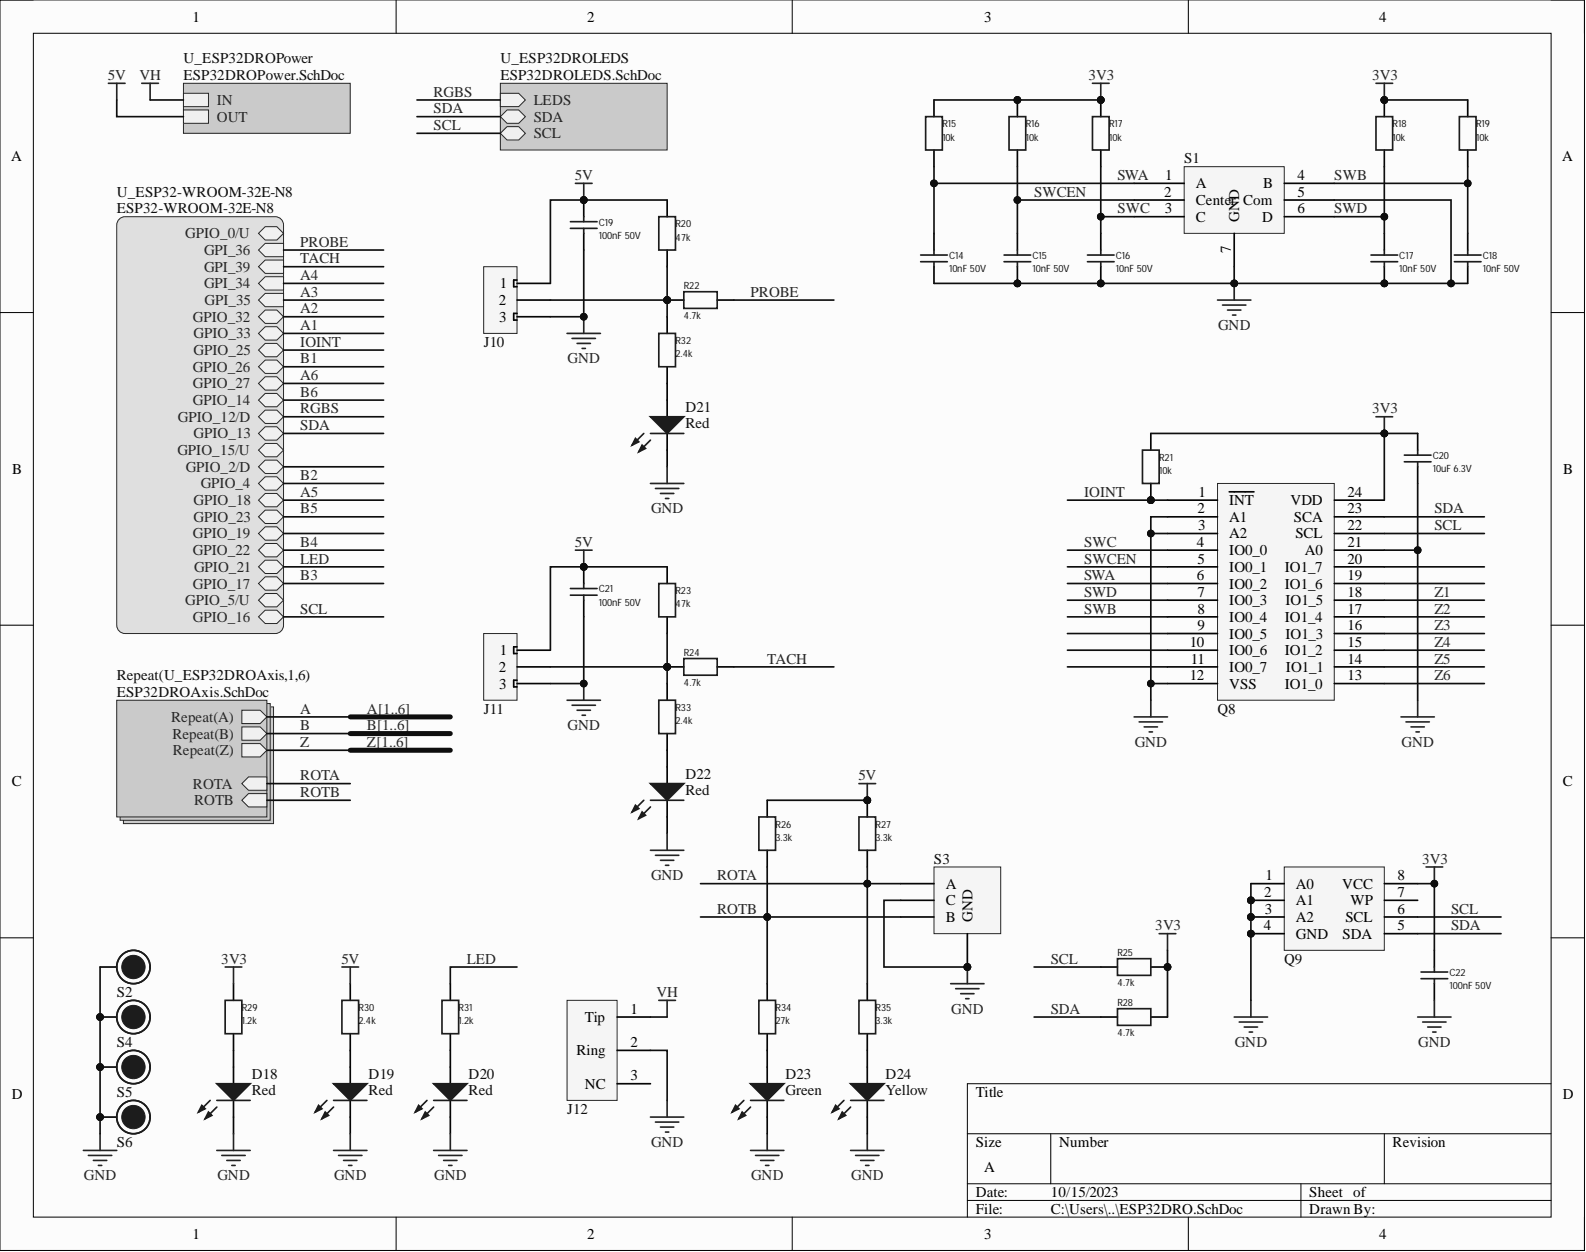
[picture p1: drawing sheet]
<svg xmlns="http://www.w3.org/2000/svg" width="241mm" height="190mm" viewBox="0 0 241 190" stroke-linecap="round" stroke-linejoin="round" font-family="sans-serif">
<defs><g id="words">
<g font-size="2.3">
<text x="29.3" y="3.3">1</text>
<text x="89.3" y="3.3">2</text>
<text x="149.7" y="3.3">3</text>
<text x="209.9" y="3.3">4</text>
<text x="1.7" y="24.5">A</text>
<text x="177.1" y="29.9">2</text>
<text x="177.3" y="27.4">1</text>
<text x="181.9" y="28.7">A</text>
<text x="192.2" y="28.7">B</text>
<text x="197.4" y="29.9">5</text>
<text x="197.4" y="27.4">4</text>
<text x="237.7" y="24.5">A</text>
<text x="177.2" y="32.5">3</text>
<text x="181.9" y="31.2">Center Com</text>
<text x="181.9" y="33.7">C</text>
<text x="188.5" y="33.7" transform="rotate(-90 188.5 33.7)">GND</text>
<text x="192" y="33.7">D</text>
<text x="197.4" y="32.5">6</text>
<text x="187.3" y="38.6" transform="rotate(-90 187.3 38.6)">7</text>
<text x="75.9" y="46.4">2</text>
<text x="76" y="43.9">1</text>
<text x="76" y="49">3</text>
<text x="1.9" y="72.1">B</text>
<text x="182.4" y="75.6">1</text>
<text x="187" y="76.9">INT</text>
<text x="196.3" y="76.9">VDD</text>
<text x="205" y="75.6">24</text>
<text x="237.9" y="72.1">B</text>
<text x="182.1" y="83.2">4</text>
<text x="182.2" y="78.1">2</text>
<text x="182.3" y="80.7">3</text>
<text x="187" y="79.4">A1</text>
<text x="187" y="81.9">A2</text>
<text x="196.8" y="79.4">SCA</text>
<text x="197.1" y="81.9">SCL</text>
<text x="205" y="83.2">21</text>
<text x="205" y="80.7">22</text>
<text x="205" y="78.1">23</text>
<text x="182.1" y="88.3">6</text>
<text x="182.2" y="85.7">5</text>
<text x="187" y="84.5">IO0_0</text>
<text x="187" y="87">IO0_1</text>
<text x="187" y="89.5">IO0_2</text>
<text x="195.5" y="89.5">IO1_6</text>
<text x="195.5" y="87">IO1_7</text>
<text x="198.5" y="84.5">A0</text>
<text x="205" y="88.3">19</text>
<text x="205" y="85.7">20</text>
<text x="182.2" y="90.8">7</text>
<text x="182.2" y="93.4">8</text>
<text x="182.2" y="95.9">9</text>
<text x="187" y="92.1">IO0_3</text>
<text x="187" y="94.6">IO0_4</text>
<text x="195.5" y="94.6">IO1_4</text>
<text x="195.6" y="92.1">IO1_5</text>
<text x="205" y="95.9">16</text>
<text x="205" y="93.4">17</text>
<text x="205" y="90.8">18</text>
<text x="76" y="99.7">1</text>
<text x="181" y="98.4">10</text>
<text x="181.2" y="101">11</text>
<text x="187" y="97.2">IO0_5</text>
<text x="187" y="99.7">IO0_6</text>
<text x="195.5" y="99.7">IO1_2</text>
<text x="195.6" y="97.2">IO1_3</text>
<text x="205" y="101">14</text>
<text x="205" y="98.4">15</text>
<text x="75.9" y="102.2">2</text>
<text x="76" y="104.8">3</text>
<text x="181" y="103.5">12</text>
<text x="187" y="102.2">IO0_7</text>
<text x="187" y="104.8">VSS</text>
<text x="195.5" y="104.8">IO1_0</text>
<text x="195.6" y="102.2">IO1_1</text>
<text x="205" y="103.5">13</text>
<text x="1.8" y="119.7">C</text>
<text x="237.8" y="119.7">C</text>
<text x="143.9" y="135.2">A</text>
<text x="143.9" y="137.8">C</text>
<text x="192.3" y="136.5">2</text>
<text x="192.5" y="133.9">1</text>
<text x="197.2" y="135.2">A0</text>
<text x="197.2" y="137.8">A1</text>
<text x="204.2" y="135.2">VCC</text>
<text x="205.5" y="137.8">WP</text>
<text x="212.6" y="136.5">7</text>
<text x="212.6" y="133.9">8</text>
<text x="143.9" y="140.3">B</text>
<text x="147.9" y="140.3" transform="rotate(-90 147.9 140.3)">GND</text>
<text x="192.3" y="141.6">4</text>
<text x="192.4" y="139">3</text>
<text x="197.2" y="140.3">A2</text>
<text x="197.2" y="142.8">GND</text>
<text x="204.3" y="142.8">SDA</text>
<text x="204.7" y="140.3">SCL</text>
<text x="212.6" y="141.6">5</text>
<text x="212.6" y="139">6</text>
<text x="89" y="155.5">Tip</text>
<text x="95.9" y="154.2">1</text>
<text x="87.7" y="160.6">Ring</text>
<text x="95.9" y="159.3">2</text>
<text x="1.8" y="167.3">D</text>
<text x="89" y="165.7">NC</text>
<text x="95.9" y="164.4">3</text>
<text x="148.4" y="166.9">Title</text>
<text x="237.8" y="167.3">D</text>
<text x="148.4" y="174.5">Size</text>
<text x="149.7" y="178.3">A</text>
<text x="161.1" y="174.5">Number</text>
<text x="211.9" y="174.5">Revision</text>
<text x="148.4" y="182.1">Date:</text>
<text x="148.4" y="184.7">File:</text>
<text x="159.9" y="182.1">10/15/2023</text>
<text x="159.9" y="184.7">C:\Users\..\ESP32DRO.SchDoc</text>
<text x="199.2" y="182.1">Sheet of</text>
<text x="199.2" y="184.7">Drawn By:</text>
<text x="29.3" y="188.5">1</text>
<text x="89.3" y="188.5">2</text>
<text x="149.7" y="188.5">3</text>
<text x="209.9" y="188.5">4</text>
</g>
<g font-size="2.3" fill="#0e0e0e">
<text x="27.9" y="9.6">U_ESP32DROPower</text>
<text x="76.1" y="9.6">U_ESP32DROLEDS</text>
<text x="27.9" y="12.2">ESP32DROPower.SchDoc</text>
<text x="76.1" y="12.2">ESP32DROLEDS.SchDoc</text>
<text x="17.8" y="29.9">U_ESP32-WROOM-32E-N8</text>
<text x="180.2" y="24.9">S1</text>
<text x="17.8" y="32.5">ESP32-WROOM-32E-N8</text>
<text x="73.6" y="52.8">J10</text>
<text x="104.3" y="62.7">D21</text>
<text x="104.3" y="65.2">Red</text>
<text x="17.8" y="103.5">Repeat(U_ESP32DROAxis,1,6)</text>
<text x="17.8" y="106">ESP32DROAxis.SchDoc</text>
<text x="73.6" y="108.6">J11</text>
<text x="185.2" y="108.6">Q8</text>
<text x="104.3" y="118.5">D22</text>
<text x="104.3" y="121">Red</text>
<text x="142.1" y="131.4">S3</text>
<text x="195.4" y="146.6">Q9</text>
<text x="17.8" y="151.7">S2</text>
<text x="17.8" y="159.3">S4</text>
<text x="17.8" y="166.9">S5</text>
<text x="38.3" y="164.1">D18</text>
<text x="38.3" y="166.7">Red</text>
<text x="56.1" y="164.1">D19</text>
<text x="56.1" y="166.7">Red</text>
<text x="71.3" y="164.1">D20</text>
<text x="71.3" y="166.7">Red</text>
<text x="119.5" y="164.1">D23</text>
<text x="119.5" y="166.7">Green</text>
<text x="134.7" y="164.1">D24</text>
<text x="134.7" y="166.7">Yellow</text>
<text x="86.3" y="169.5">J12</text>
<text x="17.8" y="174.5">S6</text>
</g>
<g font-size="2.3" fill="#262626">
<text x="16.4" y="12.2">5V</text>
<text x="21.2" y="12.2">VH</text>
<text x="33" y="16">IN</text>
<text x="66" y="14.7">RGBS</text>
<text x="66" y="17.2">SDA</text>
<text x="81.2" y="16">LEDS</text>
<text x="165.6" y="12.2">3V3</text>
<text x="208.8" y="12.2">3V3</text>
<text x="33" y="18.5">OUT</text>
<text x="66" y="19.8">SCL</text>
<text x="81.2" y="18.5">SDA</text>
<text x="81.2" y="21">SCL</text>
<text x="87.5" y="27.4">5V</text>
<text x="157.3" y="29.9">SWCEN</text>
<text x="170" y="27.4">SWA</text>
<text x="203" y="27.4">SWB</text>
<text x="170" y="32.5">SWC</text>
<text x="203" y="32.5">SWD</text>
<text x="28.2" y="36.3">GPIO_0/U</text>
<text x="31" y="38.8">GPI_36</text>
<text x="31" y="41.3">GPI_39</text>
<text x="45.7" y="37.5">PROBE</text>
<text x="45.7" y="40.1">TACH</text>
<text x="31" y="43.9">GPI_34</text>
<text x="31.1" y="46.4">GPI_35</text>
<text x="45.7" y="47.7">A2</text>
<text x="45.7" y="45.1">A3</text>
<text x="45.7" y="42.6">A4</text>
<text x="114.2" y="45.1">PROBE</text>
<text x="29.4" y="49">GPIO_32</text>
<text x="29.4" y="51.5">GPIO_33</text>
<text x="45.7" y="50.2">A1</text>
<text x="45.7" y="52.8">IOINT</text>
<text x="185.3" y="50.2">GND</text>
<text x="29.4" y="56.6">GPIO_26</text>
<text x="29.4" y="59.1">GPIO_27</text>
<text x="29.4" y="54">GPIO_25</text>
<text x="45.7" y="55.3">B1</text>
<text x="45.7" y="57.8">A6</text>
<text x="86.4" y="55.3">GND</text>
<text x="27.1" y="64.2">GPIO_12/D</text>
<text x="29.4" y="61.6">GPIO_14</text>
<text x="45.7" y="62.9">RGBS</text>
<text x="45.7" y="60.4">B6</text>
<text x="45.7" y="65.4">SDA</text>
<text x="208.8" y="62.9">3V3</text>
<text x="27" y="69.3">GPIO_15/U</text>
<text x="28.3" y="71.8">GPIO_2/D</text>
<text x="29.4" y="66.7">GPIO_13</text>
<text x="29.4" y="76.9">GPIO_18</text>
<text x="30.5" y="74.3">GPIO_4</text>
<text x="45.7" y="73.1">B2</text>
<text x="45.7" y="75.6">A5</text>
<text x="164.9" y="75.6">IOINT</text>
<text x="29.4" y="81.9">GPIO_19</text>
<text x="29.4" y="79.4">GPIO_23</text>
<text x="45.7" y="83.2">B4</text>
<text x="45.7" y="78.1">B5</text>
<text x="87.5" y="83.2">5V</text>
<text x="99" y="78.1">GND</text>
<text x="164.9" y="83.2">SWC</text>
<text x="218.2" y="80.7">SCL</text>
<text x="218.2" y="78.1">SDA</text>
<text x="29.4" y="84.5">GPIO_22</text>
<text x="29.4" y="89.5">GPIO_17</text>
<text x="29.5" y="87">GPIO_21</text>
<text x="45.7" y="88.3">B3</text>
<text x="45.7" y="85.7">LED</text>
<text x="164.9" y="85.7">SWCEN</text>
<text x="164.9" y="88.3">SWA</text>
<text x="28.2" y="92.1">GPIO_5/U</text>
<text x="29.4" y="94.6">GPIO_16</text>
<text x="45.7" y="93.4">SCL</text>
<text x="164.9" y="90.8">SWD</text>
<text x="164.9" y="93.4">SWB</text>
<text x="218.2" y="95.9">Z3</text>
<text x="218.2" y="93.4">Z2</text>
<text x="218.2" y="90.8">Z1</text>
<text x="116.7" y="101">TACH</text>
<text x="218.2" y="101">Z5</text>
<text x="218.2" y="98.4">Z4</text>
<text x="218.2" y="103.5">Z6</text>
<text x="26.1" y="109.8">Repeat(A)</text>
<text x="26.2" y="112.4">Repeat(B)</text>
<text x="45.7" y="108.6">A</text>
<text x="45.7" y="111.1">B</text>
<text x="45.7" y="113.6">Z</text>
<text x="55.8" y="108.6">A[1..6]</text>
<text x="55.8" y="111.1">B[1..6]</text>
<text x="55.8" y="113.6">Z[1..6]</text>
<text x="86.4" y="111.1">GND</text>
<text x="172.6" y="113.6">GND</text>
<text x="213.2" y="113.6">GND</text>
<text x="26.3" y="114.9">Repeat(Z)</text>
<text x="29.4" y="120">ROTA</text>
<text x="45.7" y="118.7">ROTA</text>
<text x="130.6" y="118.7">5V</text>
<text x="29.5" y="122.5">ROTB</text>
<text x="45.7" y="121.3">ROTB</text>
<text x="216.4" y="131.4">3V3</text>
<text x="99" y="133.9">GND</text>
<text x="109.1" y="133.9">ROTA</text>
<text x="109.1" y="139">ROTB</text>
<text x="175.8" y="141.6">3V3</text>
<text x="220.8" y="139">SCL</text>
<text x="220.8" y="141.6">SDA</text>
<text x="33.7" y="146.6">3V3</text>
<text x="51.9" y="146.6">5V</text>
<text x="71.1" y="146.6">LED</text>
<text x="159.9" y="146.6">SCL</text>
<text x="99.9" y="151.7">VH</text>
<text x="144.7" y="154.2">GND</text>
<text x="159.9" y="154.2">SDA</text>
<text x="187.9" y="159.3">GND</text>
<text x="215.8" y="159.3">GND</text>
<text x="12.8" y="179.6">GND</text>
<text x="33.1" y="179.6">GND</text>
<text x="50.8" y="179.6">GND</text>
<text x="66.1" y="179.6">GND</text>
<text x="99" y="174.5">GND</text>
<text x="114.3" y="179.6">GND</text>
<text x="129.5" y="179.6">GND</text>
</g>
<g font-size="1.5" fill="#0e0e0e">
<text x="143.4" y="19.4">R15</text>
<text x="143.4" y="21.4">10k</text>
<text x="156.1" y="19.4">R16</text>
<text x="156.1" y="21.4">10k</text>
<text x="168.7" y="19.4">R17</text>
<text x="168.7" y="21.4">10k</text>
<text x="211.9" y="19.4">R18</text>
<text x="211.9" y="21.4">10k</text>
<text x="224.6" y="19.4">R19</text>
<text x="224.6" y="21.4">10k</text>
<text x="91.1" y="34.3">C19</text>
<text x="102.8" y="34.6">R20</text>
<text x="91.1" y="36.4">100nF 50V</text>
<text x="102.8" y="36.6">47k</text>
<text x="144.4" y="39.4">C14</text>
<text x="144.4" y="41.4">10nF 50V</text>
<text x="157.1" y="39.4">C15</text>
<text x="157.1" y="41.4">10nF 50V</text>
<text x="169.8" y="39.4">C16</text>
<text x="169.8" y="41.4">10nF 50V</text>
<text x="212.9" y="39.4">C17</text>
<text x="212.9" y="41.4">10nF 50V</text>
<text x="225.6" y="39.4">C18</text>
<text x="225.6" y="41.4">10nF 50V</text>
<text x="104" y="44">R22</text>
<text x="102.8" y="52.3">R32</text>
<text x="104" y="48.5">4.7k</text>
<text x="102.8" y="54.4">2.4k</text>
<text x="176.4" y="70.1">R21</text>
<text x="218" y="69.8">C20</text>
<text x="218" y="71.9">10uF 6.3V</text>
<text x="176.4" y="72.1">10k</text>
<text x="91.1" y="90.1">C21</text>
<text x="91.1" y="92.2">100nF 50V</text>
<text x="102.8" y="90.4">R23</text>
<text x="102.8" y="92.4">47k</text>
<text x="104" y="99.8">R24</text>
<text x="104" y="104.3">4.7k</text>
<text x="102.8" y="108.2">R33</text>
<text x="102.8" y="110.2">2.4k</text>
<text x="118" y="125.9">R26</text>
<text x="133.2" y="125.9">R27</text>
<text x="118" y="127.9">3.3k</text>
<text x="133.2" y="127.9">3.3k</text>
<text x="170" y="145.4">R25</text>
<text x="220.5" y="148.5">C22</text>
<text x="36.8" y="153.8">R29</text>
<text x="36.8" y="155.8">1.2k</text>
<text x="54.6" y="153.8">R30</text>
<text x="54.6" y="155.8">2.4k</text>
<text x="69.8" y="153.8">R31</text>
<text x="69.8" y="155.8">1.2k</text>
<text x="118" y="153.8">R34</text>
<text x="118" y="155.8">27k</text>
<text x="133.2" y="153.8">R35</text>
<text x="133.2" y="155.8">3.3k</text>
<text x="170" y="150">4.7k</text>
<text x="170" y="153.1">R28</text>
<text x="220.5" y="150.5">100nF 50V</text>
<text x="170" y="157.6">4.7k</text>
</g>
</g></defs>
<path d="M0 0h241.1v190.3h-241.1z" fill-rule="evenodd" fill="#fcfcfc"/>
<path d="M0 0h241.1v190.3h-241.1z" fill="none" stroke="#000" stroke-width=".15"/>
<path d="M5.1 5.1h230.9v180.1h-230.9z" fill-rule="evenodd" fill="#fcfcfc"/>
<g fill="none" stroke="#000" stroke-width=".15">
<path d="M0 0h5.1M60.3 0v5.1M120.5 0v5.1M180.8 0v5.1M236 0h5.1v5.1M5.1 5.1h230.9v180.1h-230.9zM0 47.6h5.1M236 47.6h5.1M0 95.1h5.1M236 95.1h5.1M0 142.7h5.1M236 142.7h5.1"/>
<path d="M147.2 172.5h88.8M159.9 172.5v7.6M210.6 172.5v7.6M236 164.9h-88.8v20.3M60.3 185.2v5.1M120.5 185.2v5.1M147.2 180.1h88.8M147.2 182.7h88.8M180.8 185.2v5.1M197.9 180.1v5.1M241.1 185.2v5.1"/>
</g>
<path d="M18 33.5l.6-.5h.4h22.9a1.27 1.27 0 0 1 1.2 1.2v60.9a1.27 1.27 0 0 1-1.2 1.3h-22.9a1.27 1.27 0 0 1-1.2-1.3v-60.9z" fill="#dfdfdf"/>
<path d="M18 33.5l.6-.5h.4h22.9a1.27 1.27 0 0 1 1.2 1.2v60.9a1.27 1.27 0 0 1-1.2 1.3h-22.9a1.27 1.27 0 0 1-1.2-1.3v-60.9z" fill="none" stroke="#262626" stroke-width=".15"/>
<path d="M39.3 35.5l1-1h1.8l1 1-1 1h-1.8z" fill-rule="evenodd" fill="#f0f0f0"/>
<path d="M39.3 35.5l1-1h1.8l1 1-1 1h-1.8z" fill="none" stroke="#262626" stroke-width=".15"/>
<path d="M39.3 38l1-1h2.8v2.1h-2.8z" fill-rule="evenodd" fill="#f0f0f0"/>
<path d="M39.3 38l1-1h2.8v2.1h-2.8z" fill="none" stroke="#262626" stroke-width=".15"/>
<path d="M39.3 40.6l1-1h2.8v2h-2.8z" fill-rule="evenodd" fill="#f0f0f0"/>
<path d="M39.3 40.6l1-1h2.8v2h-2.8z" fill="none" stroke="#262626" stroke-width=".15"/>
<path d="M39.3 43.1l1-1h2.8v2h-2.8z" fill-rule="evenodd" fill="#f0f0f0"/>
<path d="M39.3 43.1l1-1h2.8v2h-2.8z" fill="none" stroke="#262626" stroke-width=".15"/>
<path d="M39.3 45.7l1-1.1h2.8v2.1h-2.8z" fill-rule="evenodd" fill="#f0f0f0"/>
<path d="M39.3 45.7l1-1.1h2.8v2.1h-2.8z" fill="none" stroke="#262626" stroke-width=".15"/>
<path d="M39.3 48.2l1-1h1.8l1 1-1 1h-1.8z" fill-rule="evenodd" fill="#f0f0f0"/>
<path d="M39.3 48.2l1-1h1.8l1 1-1 1h-1.8z" fill="none" stroke="#262626" stroke-width=".15"/>
<path d="M39.3 50.7l1-1h1.8l1 1-1 1h-1.8z" fill-rule="evenodd" fill="#f0f0f0"/>
<path d="M39.3 50.7l1-1h1.8l1 1-1 1h-1.8z" fill="none" stroke="#262626" stroke-width=".15"/>
<path d="M39.3 53.3l1-1h1.8l1 1-1 1h-1.8z" fill-rule="evenodd" fill="#f0f0f0"/>
<path d="M39.3 53.3l1-1h1.8l1 1-1 1h-1.8z" fill="none" stroke="#262626" stroke-width=".15"/>
<path d="M39.3 55.8l1-1h1.8l1 1-1 1h-1.8z" fill-rule="evenodd" fill="#f0f0f0"/>
<path d="M39.3 55.8l1-1h1.8l1 1-1 1h-1.8z" fill="none" stroke="#262626" stroke-width=".15"/>
<path d="M39.3 58.3l1-1h1.8l1 1-1 1.1h-1.8z" fill-rule="evenodd" fill="#f0f0f0"/>
<path d="M39.3 58.3l1-1h1.8l1 1-1 1.1h-1.8z" fill="none" stroke="#262626" stroke-width=".15"/>
<path d="M39.3 60.9l1-1h1.8l1 1-1 1h-1.8z" fill-rule="evenodd" fill="#f0f0f0"/>
<path d="M39.3 60.9l1-1h1.8l1 1-1 1h-1.8z" fill="none" stroke="#262626" stroke-width=".15"/>
<path d="M39.3 63.4l1-1h1.8l1 1-1 1h-1.8z" fill-rule="evenodd" fill="#f0f0f0"/>
<path d="M39.3 63.4l1-1h1.8l1 1-1 1h-1.8z" fill="none" stroke="#262626" stroke-width=".15"/>
<path d="M39.3 66l1-1.1h1.8l1 1.1-1 1h-1.8z" fill-rule="evenodd" fill="#f0f0f0"/>
<path d="M39.3 66l1-1.1h1.8l1 1.1-1 1h-1.8z" fill="none" stroke="#262626" stroke-width=".15"/>
<path d="M39.3 68.5l1-1h1.8l1 1-1 1h-1.8z" fill-rule="evenodd" fill="#f0f0f0"/>
<path d="M39.3 68.5l1-1h1.8l1 1-1 1h-1.8z" fill="none" stroke="#262626" stroke-width=".15"/>
<path d="M39.3 71l1-1h1.8l1 1-1 1h-1.8z" fill-rule="evenodd" fill="#f0f0f0"/>
<path d="M39.3 71l1-1h1.8l1 1-1 1h-1.8z" fill="none" stroke="#262626" stroke-width=".15"/>
<path d="M39.3 73.6l1-1.1h1.8l1 1.1-1 1h-1.8z" fill-rule="evenodd" fill="#f0f0f0"/>
<path d="M39.3 73.6l1-1.1h1.8l1 1.1-1 1h-1.8z" fill="none" stroke="#262626" stroke-width=".15"/>
<path d="M39.3 76.1l1-1h1.8l1 1-1 1h-1.8z" fill-rule="evenodd" fill="#f0f0f0"/>
<path d="M39.3 76.1l1-1h1.8l1 1-1 1h-1.8z" fill="none" stroke="#262626" stroke-width=".15"/>
<path d="M39.3 78.6l1-1h1.8l1 1-1 1.1h-1.8z" fill-rule="evenodd" fill="#f0f0f0"/>
<path d="M39.3 78.6l1-1h1.8l1 1-1 1.1h-1.8z" fill="none" stroke="#262626" stroke-width=".15"/>
<path d="M39.3 81.2l1-1h1.8l1 1-1 1h-1.8z" fill-rule="evenodd" fill="#f0f0f0"/>
<path d="M39.3 81.2l1-1h1.8l1 1-1 1h-1.8z" fill="none" stroke="#262626" stroke-width=".15"/>
<path d="M39.3 83.7l1-1h1.8l1 1-1 1h-1.8z" fill-rule="evenodd" fill="#f0f0f0"/>
<path d="M39.3 83.7l1-1h1.8l1 1-1 1h-1.8z" fill="none" stroke="#262626" stroke-width=".15"/>
<path d="M39.3 86.2l1-1h1.8l1 1-1 1.1h-1.8z" fill-rule="evenodd" fill="#f0f0f0"/>
<path d="M39.3 86.2l1-1h1.8l1 1-1 1.1h-1.8z" fill="none" stroke="#262626" stroke-width=".15"/>
<path d="M39.3 88.8l1-1h1.8l1 1-1 1h-1.8z" fill-rule="evenodd" fill="#f0f0f0"/>
<path d="M39.3 88.8l1-1h1.8l1 1-1 1h-1.8z" fill="none" stroke="#262626" stroke-width=".15"/>
<path d="M39.3 91.3l1-1h1.8l1 1-1 1h-1.8z" fill-rule="evenodd" fill="#f0f0f0"/>
<path d="M39.3 91.3l1-1h1.8l1 1-1 1h-1.8z" fill="none" stroke="#262626" stroke-width=".15"/>
<path d="M39.3 93.9l1-1.1h1.8l1 1.1-1 1h-1.8z" fill-rule="evenodd" fill="#f0f0f0"/>
<path d="M39.3 93.9l1-1.1h1.8l1 1.1-1 1h-1.8z" fill="none" stroke="#262626" stroke-width=".15"/>
<path d="M27.9 12.7h25.4v7.6h-25.4z" fill-rule="evenodd" fill="#cacaca"/>
<path d="M27.9 12.7h25.4v7.6h-25.4z" fill="none" stroke="#262626" stroke-width=".15"/>
<path d="M27.9 14.2h3.8v2h-3.8z" fill-rule="evenodd" fill="#f0f0f0"/>
<path d="M27.9 14.2h3.8v2h-3.8z" fill="none" stroke="#262626" stroke-width=".15"/>
<path d="M27.9 16.7h3.8v2.1h-3.8z" fill-rule="evenodd" fill="#f0f0f0"/>
<path d="M27.9 16.7h3.8v2.1h-3.8z" fill="none" stroke="#262626" stroke-width=".15"/>
<path d="M76.1 12.7h25.4v10.1h-25.4z" fill-rule="evenodd" fill="#cacaca"/>
<path d="M76.1 12.7h25.4v10.1h-25.4z" fill="none" stroke="#262626" stroke-width=".15"/>
<path d="M76.1 14.2h2.8l1 1-1 1h-2.8z" fill-rule="evenodd" fill="#f0f0f0"/>
<path d="M76.1 14.2h2.8l1 1-1 1h-2.8z" fill="none" stroke="#262626" stroke-width=".15"/>
<path d="M76.1 17.7l1-1h1.8l1 1-1 1.1h-1.8z" fill-rule="evenodd" fill="#f0f0f0"/>
<path d="M76.1 17.7l1-1h1.8l1 1-1 1.1h-1.8z" fill="none" stroke="#262626" stroke-width=".15"/>
<path d="M76.1 20.3l1-1h1.8l1 1-1 1h-1.8z" fill-rule="evenodd" fill="#f0f0f0"/>
<path d="M76.1 20.3l1-1h1.8l1 1-1 1h-1.8z" fill="none" stroke="#262626" stroke-width=".15"/>
<path d="M18.8 107.6h22.8v17.7h-22.8z" fill-rule="evenodd" fill="#cacaca"/>
<path d="M18.8 107.6h22.8v17.7h-22.8z" fill="none" stroke="#262626" stroke-width=".15"/>
<path d="M18.3 107.1h22.8v17.7h-22.8z" fill-rule="evenodd" fill="#cacaca"/>
<path d="M18.3 107.1h22.8v17.7h-22.8z" fill="none" stroke="#262626" stroke-width=".15"/>
<path d="M17.8 106.5h22.8v17.8h-22.8z" fill-rule="evenodd" fill="#cacaca"/>
<path d="M17.8 106.5h22.8v17.8h-22.8z" fill="none" stroke="#262626" stroke-width=".15"/>
<path d="M36.8 108.1h2.8l1 1-1 1h-2.8z" fill-rule="evenodd" fill="#f0f0f0"/>
<path d="M36.8 108.1h2.8l1 1-1 1h-2.8z" fill="none" stroke="#262626" stroke-width=".15"/>
<path d="M36.8 110.6h2.8l1 1-1 1h-2.8z" fill-rule="evenodd" fill="#f0f0f0"/>
<path d="M36.8 110.6h2.8l1 1-1 1h-2.8z" fill="none" stroke="#262626" stroke-width=".15"/>
<path d="M36.8 113.1h2.8l1 1.1-1 1h-2.8z" fill-rule="evenodd" fill="#f0f0f0"/>
<path d="M36.8 113.1h2.8l1 1.1-1 1h-2.8z" fill="none" stroke="#262626" stroke-width=".15"/>
<path d="M36.8 119.2l1-1h2.8v2h-2.8z" fill-rule="evenodd" fill="#f0f0f0"/>
<path d="M36.8 119.2l1-1h2.8v2h-2.8z" fill="none" stroke="#262626" stroke-width=".15"/>
<path d="M36.8 121.8l1-1h2.8v2h-2.8z" fill-rule="evenodd" fill="#f0f0f0"/>
<path d="M36.8 121.8l1-1h2.8v2h-2.8z" fill="none" stroke="#262626" stroke-width=".15"/>
<path d="M16.5 12.7h2.5M17.8 12.7v2.5M21.6 12.7h2.5M22.8 12.7v2.5" fill="none" stroke="#262626" stroke-width=".25"/>
<path d="M35.5 159.8v5.1M35.5 167.4v5.1" fill="none" stroke="#000" stroke-width=".25"/>
<path d="M33 164.9h5.1l-2.6 2.5z" fill="#1c1c1c"/>
<path d="M32 167.4l-1.8 1.8M33 164.9h5.1l-2.6 2.5zM33 168.4l-1.8 1.8" fill="none" stroke="#1c1c1c" stroke-width=".25"/>
<path d="M31.7 169.2l.5 .5-1 .5z" fill="#1c1c1c"/>
<path d="M31.7 169.2l.5 .5-1 .5z" fill="none" stroke="#1c1c1c" stroke-width=".25"/>
<path d="M30.7 168.2l.5 .5-1 .5z" fill="#1c1c1c"/>
<path d="M30.7 168.2l.5 .5-1 .5zM33 167.4h5.1" fill="none" stroke="#1c1c1c" stroke-width=".25"/>
<path d="M53.3 159.8v5.1M53.3 167.4v5.1" fill="none" stroke="#000" stroke-width=".25"/>
<path d="M50.8 164.9h5l-2.5 2.5z" fill="#1c1c1c"/>
<path d="M49.7 167.4l-1.7 1.8M50.8 164.9h5l-2.5 2.5zM50.8 168.4l-1.8 1.8" fill="none" stroke="#1c1c1c" stroke-width=".25"/>
<path d="M49.5 169.2l.5 .5-1 .5z" fill="#1c1c1c"/>
<path d="M49.5 169.2l.5 .5-1 .5z" fill="none" stroke="#1c1c1c" stroke-width=".25"/>
<path d="M48.5 168.2l.5 .5-1 .5z" fill="#1c1c1c"/>
<path d="M34.3 152.2h2.5v5.1h-2.5zM52 152.2h2.6v5.1h-2.6zM48.5 168.2l.5 .5-1 .5zM50.8 167.4h5" fill="none" stroke="#1c1c1c" stroke-width=".25"/>
<path d="M35.5 149.7v2.5M35.5 157.3v2.5M53.3 149.7v2.5M53.3 157.3v2.5" fill="none" stroke="#000" stroke-width=".25"/>
<g fill="none" stroke="#262626" stroke-width=".25">
<path d="M34.3 147.1h2.5M35.5 147.1v2.6M52 147.1h2.6M53.3 147.1v2.6M33 175h5.1M33.7 175.8h3.6M34.5 176.6h2M35.3 177.3h.5M35.5 172.5v2.5M50.8 175h5M51.5 175.8h3.6M52.3 176.6h2"/>
<path d="M53 177.3h.5M53.3 172.5v2.5"/>
</g>
<circle cx="177.6" cy="147.1" r=".51" fill="#0e0e0e"/>
<circle cx="177.6" cy="147.1" r=".51" fill="none" stroke="#0e0e0e" stroke-width=".15"/>
<path d="M167.5 147.1h2.5M175.1 147.1h2.5" fill="none" stroke="#000" stroke-width=".25"/>
<circle cx="177.6" cy="147.1" r=".51" fill="#0e0e0e"/>
<circle cx="177.6" cy="147.1" r=".51" fill="none" stroke="#0e0e0e" stroke-width=".15"/>
<path d="M170 145.9h5.1v2.5h-5.1zM170 153.5h5.1v2.5h-5.1z" fill="none" stroke="#1c1c1c" stroke-width=".25"/>
<path d="M167.5 154.7h2.5M175.1 154.7h2.5" fill="none" stroke="#000" stroke-width=".25"/>
<path d="M176.4 142.1h2.5M177.6 142.1v2.5" fill="none" stroke="#262626" stroke-width=".25"/>
<path d="M86.3 152.2h7.6v15.2h-7.6z" fill-rule="evenodd" fill="#f5f5f5"/>
<path d="M86.3 152.2h7.6v15.2h-7.6z" fill="none" stroke="#262626" stroke-width=".15"/>
<path d="M15.2 147.1h2.6M93.9 154.7h5.1M93.9 159.8h5.1M93.9 164.9h5.1" fill="none" stroke="#000" stroke-width=".25"/>
<path d="M100.2 152.2h2.6M101.5 152.2v2.5M99 170h5M99.7 170.7h3.6M100.5 171.5h2M101.2 172.3h.6M101.5 167.4v2.6" fill="none" stroke="#262626" stroke-width=".25"/>
<circle cx="20.3" cy="147.1" r="2.54" fill="none" stroke="#1c1c1c" stroke-width=".25"/>
<circle cx="20.3" cy="147.1" r="1.78" fill="#1c1c1c"/>
<circle cx="20.3" cy="147.1" r="1.78" fill="none" stroke="#1c1c1c" stroke-width=".15"/>
<circle cx="15.2" cy="154.7" r=".51" fill="#0e0e0e"/>
<circle cx="15.2" cy="154.7" r=".51" fill="none" stroke="#0e0e0e" stroke-width=".15"/>
<path d="M15.2 154.7h2.6" fill="none" stroke="#000" stroke-width=".25"/>
<circle cx="15.2" cy="154.7" r=".51" fill="#0e0e0e"/>
<circle cx="15.2" cy="154.7" r=".51" fill="none" stroke="#0e0e0e" stroke-width=".15"/>
<circle cx="20.3" cy="154.7" r="2.54" fill="none" stroke="#1c1c1c" stroke-width=".25"/>
<circle cx="20.3" cy="154.7" r="1.78" fill="#1c1c1c"/>
<circle cx="20.3" cy="154.7" r="1.78" fill="none" stroke="#1c1c1c" stroke-width=".15"/>
<circle cx="15.2" cy="162.4" r=".51" fill="#0e0e0e"/>
<circle cx="15.2" cy="162.4" r=".51" fill="none" stroke="#0e0e0e" stroke-width=".15"/>
<path d="M15.2 162.4h2.6" fill="none" stroke="#000" stroke-width=".25"/>
<circle cx="15.2" cy="162.4" r=".51" fill="#0e0e0e"/>
<circle cx="15.2" cy="162.4" r=".51" fill="none" stroke="#0e0e0e" stroke-width=".15"/>
<circle cx="20.3" cy="162.4" r="2.54" fill="none" stroke="#1c1c1c" stroke-width=".25"/>
<circle cx="20.3" cy="162.4" r="1.78" fill="#1c1c1c"/>
<circle cx="20.3" cy="162.4" r="1.78" fill="none" stroke="#1c1c1c" stroke-width=".15"/>
<circle cx="15.2" cy="170" r=".51" fill="#0e0e0e"/>
<circle cx="15.2" cy="170" r=".51" fill="none" stroke="#0e0e0e" stroke-width=".15"/>
<path d="M15.2 170h2.6" fill="none" stroke="#000" stroke-width=".25"/>
<circle cx="15.2" cy="170" r=".51" fill="#0e0e0e"/>
<circle cx="15.2" cy="170" r=".51" fill="none" stroke="#0e0e0e" stroke-width=".15"/>
<circle cx="20.3" cy="170" r="2.54" fill="none" stroke="#1c1c1c" stroke-width=".25"/>
<circle cx="20.3" cy="170" r="1.78" fill="#1c1c1c"/>
<circle cx="20.3" cy="170" r="1.78" fill="none" stroke="#1c1c1c" stroke-width=".15"/>
<path d="M12.7 175h5.1M13.4 175.8h3.6M14.2 176.6h2M15 177.3h.5M15.2 172.5v2.5" fill="none" stroke="#262626" stroke-width=".25"/>
<path d="M73.6 96.4h5.1v10.1h-5.1z" fill-rule="evenodd" fill="#f5f5f5"/>
<path d="M73.6 96.4h5.1v10.1h-5.1z" fill="none" stroke="#262626" stroke-width=".15"/>
<path d="M78.7 98.9h5M78.7 98.4h-.5v1h.5M78.7 101.5h5M78.7 104h5M78.7 103.5h-.5v1h.5" fill="none" stroke="#000" stroke-width=".25"/>
<circle cx="88.8" cy="86.2" r=".51" fill="#0e0e0e"/>
<circle cx="88.8" cy="86.2" r=".51" fill="none" stroke="#0e0e0e" stroke-width=".15"/>
<path d="M86.8 89.5h4" fill="none" stroke="#1c1c1c" stroke-width=".25"/>
<path d="M88.8 86.2v2.6M88.8 91.3v2.6" fill="none" stroke="#000" stroke-width=".25"/>
<circle cx="88.8" cy="86.2" r=".51" fill="#0e0e0e"/>
<circle cx="88.8" cy="86.2" r=".51" fill="none" stroke="#0e0e0e" stroke-width=".15"/>
<path d="M86.8 90.6h4M88.8 88.8v.7M88.8 90.6v.7M100.2 88.8h2.6v5.1h-2.6z" fill="none" stroke="#1c1c1c" stroke-width=".25"/>
<path d="M101.5 86.2v2.6M101.5 93.9v2.5" fill="none" stroke="#000" stroke-width=".25"/>
<circle cx="101.5" cy="101.5" r=".51" fill="#0e0e0e"/>
<circle cx="101.5" cy="101.5" r=".51" fill="none" stroke="#0e0e0e" stroke-width=".15"/>
<path d="M101.5 101.5h2.5M109.1 101.5h2.6" fill="none" stroke="#000" stroke-width=".25"/>
<circle cx="101.5" cy="101.5" r=".51" fill="#0e0e0e"/>
<circle cx="101.5" cy="101.5" r=".51" fill="none" stroke="#0e0e0e" stroke-width=".15"/>
<path d="M104 100.2h5.1v2.5h-5.1z" fill="none" stroke="#1c1c1c" stroke-width=".25"/>
<path d="M86.3 106.5h5.1M87 107.3h3.6M87.8 108.1h2M88.6 108.8h.5M88.8 104v2.5" fill="none" stroke="#262626" stroke-width=".25"/>
<circle cx="88.8" cy="104" r=".51" fill="#0e0e0e"/>
<circle cx="88.8" cy="104" r=".51" fill="none" stroke="#0e0e0e" stroke-width=".15"/>
<path d="M87.5 83.7h2.6M88.8 83.7v2.5" fill="none" stroke="#262626" stroke-width=".25"/>
<circle cx="88.8" cy="86.2" r=".51" fill="#0e0e0e"/>
<circle cx="88.8" cy="86.2" r=".51" fill="none" stroke="#0e0e0e" stroke-width=".15"/>
<path d="M73.6 40.6h5.1v10.1h-5.1z" fill-rule="evenodd" fill="#f5f5f5"/>
<path d="M73.6 40.6h5.1v10.1h-5.1z" fill="none" stroke="#262626" stroke-width=".15"/>
<path d="M78.7 43.1h5M78.7 45.7h5M78.7 48.2h5M78.7 42.6h-.5v1h.5M78.7 47.7h-.5v1h.5" fill="none" stroke="#000" stroke-width=".25"/>
<circle cx="88.8" cy="30.4" r=".51" fill="#0e0e0e"/>
<circle cx="88.8" cy="30.4" r=".51" fill="none" stroke="#0e0e0e" stroke-width=".15"/>
<path d="M86.8 33.7h4" fill="none" stroke="#1c1c1c" stroke-width=".25"/>
<path d="M88.8 30.4v2.6M88.8 35.5v2.5" fill="none" stroke="#000" stroke-width=".25"/>
<circle cx="88.8" cy="30.4" r=".51" fill="#0e0e0e"/>
<circle cx="88.8" cy="30.4" r=".51" fill="none" stroke="#0e0e0e" stroke-width=".15"/>
<path d="M86.8 34.7h4M88.8 33v.7M88.8 34.7v.8M100.2 33h2.6v5h-2.6z" fill="none" stroke="#1c1c1c" stroke-width=".25"/>
<path d="M101.5 30.4v2.6M101.5 38v2.6" fill="none" stroke="#000" stroke-width=".25"/>
<circle cx="101.5" cy="45.7" r=".51" fill="#0e0e0e"/>
<circle cx="101.5" cy="45.7" r=".51" fill="none" stroke="#0e0e0e" stroke-width=".15"/>
<path d="M101.5 45.7h2.5M109.1 45.7h2.6" fill="none" stroke="#000" stroke-width=".25"/>
<circle cx="101.5" cy="45.7" r=".51" fill="#0e0e0e"/>
<circle cx="101.5" cy="45.7" r=".51" fill="none" stroke="#0e0e0e" stroke-width=".15"/>
<path d="M104 44.4h5.1v2.5h-5.1z" fill="none" stroke="#1c1c1c" stroke-width=".25"/>
<path d="M86.3 50.7h5.1M87 51.5h3.6M87.8 52.3h2M88.6 53h.5M88.8 48.2v2.5" fill="none" stroke="#262626" stroke-width=".25"/>
<circle cx="88.8" cy="48.2" r=".51" fill="#0e0e0e"/>
<circle cx="88.8" cy="48.2" r=".51" fill="none" stroke="#0e0e0e" stroke-width=".15"/>
<path d="M87.5 27.9h2.6M88.8 27.9v2.5" fill="none" stroke="#262626" stroke-width=".25"/>
<circle cx="88.8" cy="30.4" r=".51" fill="#0e0e0e"/>
<circle cx="88.8" cy="30.4" r=".51" fill="none" stroke="#0e0e0e" stroke-width=".15"/>
<path d="M180.2 25.4h15.2v10.1h-15.2z" fill-rule="evenodd" fill="#f5f5f5"/>
<path d="M180.2 25.4h15.2v10.1h-15.2z" fill="none" stroke="#262626" stroke-width=".15"/>
<path d="M172.6 27.9h7.6M172.6 30.4h7.6M172.6 33h7.6M187.8 35.5v5.1M195.4 27.9h7.6M195.4 30.4h7.6M195.4 33h7.6" fill="none" stroke="#000" stroke-width=".25"/>
<path d="M185.2 45.7h5.1M186 46.4h3.6M186.8 47.2h2M187.5 47.9h.5M187.8 43.1v2.6" fill="none" stroke="#262626" stroke-width=".25"/>
<circle cx="187.8" cy="43.1" r=".51" fill="#0e0e0e"/>
<circle cx="187.8" cy="43.1" r=".51" fill="none" stroke="#0e0e0e" stroke-width=".15"/>
<circle cx="167.5" cy="15.2" r=".51" fill="#0e0e0e"/>
<circle cx="167.5" cy="15.2" r=".51" fill="none" stroke="#0e0e0e" stroke-width=".15"/>
<path d="M167.5 15.2v2.5" fill="none" stroke="#000" stroke-width=".25"/>
<circle cx="167.5" cy="15.2" r=".51" fill="#0e0e0e"/>
<circle cx="167.5" cy="15.2" r=".51" fill="none" stroke="#0e0e0e" stroke-width=".15"/>
<path d="M167.5 22.8v2.6" fill="none" stroke="#000" stroke-width=".25"/>
<path d="M166.2 17.7h2.5v5.1h-2.5z" fill="none" stroke="#1c1c1c" stroke-width=".25"/>
<circle cx="154.8" cy="15.2" r=".51" fill="#0e0e0e"/>
<circle cx="154.8" cy="15.2" r=".51" fill="none" stroke="#0e0e0e" stroke-width=".15"/>
<path d="M154.8 15.2v2.5" fill="none" stroke="#000" stroke-width=".25"/>
<circle cx="154.8" cy="15.2" r=".51" fill="#0e0e0e"/>
<circle cx="154.8" cy="15.2" r=".51" fill="none" stroke="#0e0e0e" stroke-width=".15"/>
<path d="M142.1 15.2v2.5M142.1 22.8v2.6M154.8 22.8v2.6" fill="none" stroke="#000" stroke-width=".25"/>
<path d="M140.8 17.7h2.6v5.1h-2.6zM153.5 17.7h2.6v5.1h-2.6z" fill="none" stroke="#1c1c1c" stroke-width=".25"/>
<circle cx="210.6" cy="15.2" r=".51" fill="#0e0e0e"/>
<circle cx="210.6" cy="15.2" r=".51" fill="none" stroke="#0e0e0e" stroke-width=".15"/>
<path d="M210.6 15.2v2.5" fill="none" stroke="#000" stroke-width=".25"/>
<circle cx="210.6" cy="15.2" r=".51" fill="#0e0e0e"/>
<circle cx="210.6" cy="15.2" r=".51" fill="none" stroke="#0e0e0e" stroke-width=".15"/>
<path d="M223.3 15.2v2.5M210.6 22.8v2.6M223.3 22.8v2.6" fill="none" stroke="#000" stroke-width=".25"/>
<path d="M209.3 17.7h2.6v5.1h-2.6zM222 17.7h2.6v5.1h-2.6z" fill="none" stroke="#1c1c1c" stroke-width=".25"/>
<circle cx="167.5" cy="43.1" r=".51" fill="#0e0e0e"/>
<circle cx="167.5" cy="43.1" r=".51" fill="none" stroke="#0e0e0e" stroke-width=".15"/>
<path d="M165.4 38.8h4.1" fill="none" stroke="#1c1c1c" stroke-width=".25"/>
<path d="M167.5 40.6v2.5" fill="none" stroke="#000" stroke-width=".25"/>
<circle cx="167.5" cy="43.1" r=".51" fill="#0e0e0e"/>
<circle cx="167.5" cy="43.1" r=".51" fill="none" stroke="#0e0e0e" stroke-width=".15"/>
<path d="M167.5 35.5v2.5" fill="none" stroke="#000" stroke-width=".25"/>
<path d="M165.4 39.8h4.1M167.5 38v.8M167.5 39.8v.8" fill="none" stroke="#1c1c1c" stroke-width=".25"/>
<circle cx="154.8" cy="43.1" r=".51" fill="#0e0e0e"/>
<circle cx="154.8" cy="43.1" r=".51" fill="none" stroke="#0e0e0e" stroke-width=".15"/>
<path d="M152.8 38.8h4" fill="none" stroke="#1c1c1c" stroke-width=".25"/>
<path d="M154.8 40.6v2.5" fill="none" stroke="#000" stroke-width=".25"/>
<circle cx="154.8" cy="43.1" r=".51" fill="#0e0e0e"/>
<circle cx="154.8" cy="43.1" r=".51" fill="none" stroke="#0e0e0e" stroke-width=".15"/>
<path d="M142.1 35.5v2.5M154.8 35.5v2.5M142.1 40.6v2.5" fill="none" stroke="#000" stroke-width=".25"/>
<path d="M140.1 39.8h4M140.1 38.8h4M142.1 38v.8M142.1 39.8v.8M152.8 39.8h4M154.8 38v.8M154.8 39.8v.8" fill="none" stroke="#1c1c1c" stroke-width=".25"/>
<circle cx="210.6" cy="43.1" r=".51" fill="#0e0e0e"/>
<circle cx="210.6" cy="43.1" r=".51" fill="none" stroke="#0e0e0e" stroke-width=".15"/>
<path d="M208.6 38.8h4" fill="none" stroke="#1c1c1c" stroke-width=".25"/>
<path d="M210.6 40.6v2.5" fill="none" stroke="#000" stroke-width=".25"/>
<circle cx="210.6" cy="43.1" r=".51" fill="#0e0e0e"/>
<circle cx="210.6" cy="43.1" r=".51" fill="none" stroke="#0e0e0e" stroke-width=".15"/>
<path d="M210.6 35.5v2.5M223.3 35.5v2.5M223.3 40.6v2.5" fill="none" stroke="#000" stroke-width=".25"/>
<path d="M208.6 39.8h4M210.6 38v.8M210.6 39.8v.8M221.3 39.8h4M221.3 38.8h4M223.3 38v.8M223.3 39.8v.8" fill="none" stroke="#1c1c1c" stroke-width=".25"/>
<path d="M166.2 12.7h2.5M167.5 12.7v2.5" fill="none" stroke="#262626" stroke-width=".25"/>
<circle cx="167.5" cy="15.2" r=".51" fill="#0e0e0e"/>
<circle cx="167.5" cy="15.2" r=".51" fill="none" stroke="#0e0e0e" stroke-width=".15"/>
<path d="M209.3 12.7h2.6M210.6 12.7v2.5" fill="none" stroke="#262626" stroke-width=".25"/>
<circle cx="210.6" cy="15.2" r=".51" fill="#0e0e0e"/>
<circle cx="210.6" cy="15.2" r=".51" fill="none" stroke="#0e0e0e" stroke-width=".15"/>
<circle cx="190.3" cy="137" r=".51" fill="#0e0e0e"/>
<circle cx="190.3" cy="137" r=".51" fill="none" stroke="#0e0e0e" stroke-width=".15"/>
<circle cx="190.3" cy="139.5" r=".51" fill="#0e0e0e"/>
<circle cx="190.3" cy="139.5" r=".51" fill="none" stroke="#0e0e0e" stroke-width=".15"/>
<circle cx="190.3" cy="142.1" r=".51" fill="#0e0e0e"/>
<circle cx="190.3" cy="142.1" r=".51" fill="none" stroke="#0e0e0e" stroke-width=".15"/>
<path d="M195.4 131.9h15.2v12.7h-15.2z" fill-rule="evenodd" fill="#f5f5f5"/>
<path d="M195.4 131.9h15.2v12.7h-15.2z" fill="none" stroke="#262626" stroke-width=".15"/>
<path d="M190.3 134.5h5.1M190.3 137h5.1" fill="none" stroke="#000" stroke-width=".25"/>
<circle cx="190.3" cy="137" r=".51" fill="#0e0e0e"/>
<circle cx="190.3" cy="137" r=".51" fill="none" stroke="#0e0e0e" stroke-width=".15"/>
<path d="M190.3 139.5h5.1" fill="none" stroke="#000" stroke-width=".25"/>
<circle cx="190.3" cy="139.5" r=".51" fill="#0e0e0e"/>
<circle cx="190.3" cy="139.5" r=".51" fill="none" stroke="#0e0e0e" stroke-width=".15"/>
<path d="M190.3 142.1h5.1" fill="none" stroke="#000" stroke-width=".25"/>
<circle cx="190.3" cy="142.1" r=".51" fill="#0e0e0e"/>
<circle cx="190.3" cy="142.1" r=".51" fill="none" stroke="#0e0e0e" stroke-width=".15"/>
<path d="M210.6 139.5h5.1M210.6 137h5.1M210.6 134.5h5.1M210.6 142.1h5.1M218.2 144.6v2.5M218.2 149.7v2.5" fill="none" stroke="#000" stroke-width=".25"/>
<path d="M217 131.9h2.5M218.2 131.9v2.6M187.8 154.7h5.1M188.5 155.5h3.6M189.3 156.3h2M190.1 157h.5M190.3 152.2v2.5M215.7 154.7h5.1M216.5 155.5h3.5M217.2 156.3h2M218 157h.5M218.2 152.2v2.5" fill="none" stroke="#262626" stroke-width=".25"/>
<path d="M216.2 147.9h4.1M216.2 148.9h4.1M218.2 147.1v.8M218.2 148.9v.8" fill="none" stroke="#1c1c1c" stroke-width=".25"/>
<circle cx="218.2" cy="134.5" r=".51" fill="#0e0e0e"/>
<circle cx="218.2" cy="134.5" r=".51" fill="none" stroke="#0e0e0e" stroke-width=".15"/>
<circle cx="147.2" cy="147.1" r=".51" fill="#0e0e0e"/>
<circle cx="147.2" cy="147.1" r=".51" fill="none" stroke="#0e0e0e" stroke-width=".15"/>
<path d="M142.1 131.9h10.2v10.2h-10.2z" fill-rule="evenodd" fill="#f5f5f5"/>
<path d="M142.1 131.9h10.2v10.2h-10.2z" fill="none" stroke="#262626" stroke-width=".15"/>
<path d="M137 134.5h5.1M137 137h5.1M137 139.5h5.1M147.2 142.1v5" fill="none" stroke="#000" stroke-width=".25"/>
<circle cx="147.2" cy="147.1" r=".51" fill="#0e0e0e"/>
<circle cx="147.2" cy="147.1" r=".51" fill="none" stroke="#0e0e0e" stroke-width=".15"/>
<path d="M144.6 149.7h5.1M145.4 150.4h3.6M146.2 151.2h2M146.9 152h.5M147.2 147.1v2.6" fill="none" stroke="#262626" stroke-width=".25"/>
<circle cx="147.2" cy="147.1" r=".51" fill="#0e0e0e"/>
<circle cx="147.2" cy="147.1" r=".51" fill="none" stroke="#0e0e0e" stroke-width=".15"/>
<circle cx="132" cy="121.8" r=".51" fill="#0e0e0e"/>
<circle cx="132" cy="121.8" r=".51" fill="none" stroke="#0e0e0e" stroke-width=".15"/>
<path d="M132 121.8v2.5" fill="none" stroke="#000" stroke-width=".25"/>
<circle cx="132" cy="121.8" r=".51" fill="#0e0e0e"/>
<circle cx="132" cy="121.8" r=".51" fill="none" stroke="#0e0e0e" stroke-width=".15"/>
<path d="M116.7 121.8v2.5M116.7 129.4v2.5M132 129.4v2.5" fill="none" stroke="#000" stroke-width=".25"/>
<path d="M115.5 124.3h2.5v5.1h-2.5zM130.7 124.3h2.5v5.1h-2.5z" fill="none" stroke="#1c1c1c" stroke-width=".25"/>
<path d="M130.7 119.2h2.5M132 119.2v2.6" fill="none" stroke="#262626" stroke-width=".25"/>
<circle cx="132" cy="121.8" r=".51" fill="#0e0e0e"/>
<circle cx="132" cy="121.8" r=".51" fill="none" stroke="#0e0e0e" stroke-width=".15"/>
<path d="M185.2 73.6h17.8v32.9h-17.8z" fill-rule="evenodd" fill="#f5f5f5"/>
<path d="M185.2 73.6h17.8v32.9h-17.8z" fill="none" stroke="#262626" stroke-width=".15"/>
<g fill="none" stroke="#000" stroke-width=".25">
<path d="M177.6 76.1h7.6M177.6 78.6h7.6M187 74.8h3.8M203 76.1h7.6M203 78.6h7.6M177.6 81.2h7.6M177.6 83.7h7.6M177.6 86.2h7.6M177.6 88.8h7.6M177.6 91.3h7.6M177.6 93.9h7.6M177.6 96.4h7.6"/>
<path d="M177.6 98.9h7.6M203 81.2h7.6M203 83.7h7.6M203 86.2h7.6M203 88.8h7.6M203 91.3h7.6M203 93.9h7.6M203 96.4h7.6M203 98.9h7.6M177.6 101.5h7.6M177.6 104h7.6M203 101.5h7.6"/>
<path d="M203 104h7.6"/>
</g>
<circle cx="175.1" cy="76.1" r=".51" fill="#0e0e0e"/>
<circle cx="175.1" cy="76.1" r=".51" fill="none" stroke="#0e0e0e" stroke-width=".15"/>
<path d="M175.1 66v2.5M175.1 73.6v2.5" fill="none" stroke="#000" stroke-width=".25"/>
<circle cx="175.1" cy="76.1" r=".51" fill="#0e0e0e"/>
<circle cx="175.1" cy="76.1" r=".51" fill="none" stroke="#0e0e0e" stroke-width=".15"/>
<path d="M173.8 68.5h2.6v5.1h-2.6z" fill="none" stroke="#1c1c1c" stroke-width=".25"/>
<path d="M209.3 63.4h2.6M210.6 63.4v2.6" fill="none" stroke="#262626" stroke-width=".25"/>
<circle cx="210.6" cy="66" r=".51" fill="#0e0e0e"/>
<circle cx="210.6" cy="66" r=".51" fill="none" stroke="#0e0e0e" stroke-width=".15"/>
<path d="M213.7 69.3h4M213.7 70.3h4M215.7 68.5v.8M215.7 70.3v.7" fill="none" stroke="#1c1c1c" stroke-width=".25"/>
<path d="M215.7 66v2.5M215.7 71v2.6M68.5 159.8v5.1M68.5 167.4v5.1" fill="none" stroke="#000" stroke-width=".25"/>
<path d="M172.6 109.1h5M173.3 109.8h3.6M174.1 110.6h2M174.8 111.4h.5M175.1 106.5v2.6M213.2 109.1h5M213.9 109.8h3.6M214.7 110.6h2M215.4 111.4h.5M215.7 106.5v2.6" fill="none" stroke="#262626" stroke-width=".25"/>
<path d="M66 164.9h5.1l-2.6 2.5z" fill="#1c1c1c"/>
<path d="M65 167.4l-1.8 1.8M66 164.9h5.1l-2.6 2.5zM66 168.4l-1.8 1.8" fill="none" stroke="#1c1c1c" stroke-width=".25"/>
<path d="M64.7 169.2l.5 .5-1 .5z" fill="#1c1c1c"/>
<path d="M64.7 169.2l.5 .5-1 .5z" fill="none" stroke="#1c1c1c" stroke-width=".25"/>
<path d="M63.7 168.2l.5 .5-1 .5z" fill="#1c1c1c"/>
<path d="M67.2 152.2h2.6v5.1h-2.6zM63.7 168.2l.5 .5-1 .5zM66 167.4h5.1" fill="none" stroke="#1c1c1c" stroke-width=".25"/>
<path d="M101.5 114.2v5M101.5 121.8v5M68.5 149.7v2.5M68.5 157.3v2.5" fill="none" stroke="#000" stroke-width=".25"/>
<g fill="none" stroke="#262626" stroke-width=".25">
<path d="M66 175h5.1M66.7 175.8h3.6M67.5 176.6h2M68.3 177.3h.5M68.5 172.5v2.5M114.2 175h5.1M115 175.8h3.5M115.7 176.6h2M116.5 177.3h.5M116.7 172.5v2.5M129.4 175h5.1M130.2 175.8h3.5"/>
<path d="M130.9 176.6h2.1M131.7 177.3h.5M132 172.5v2.5"/>
</g>
<path d="M99 119.2h5l-2.5 2.6z" fill="#1c1c1c"/>
<path d="M99 119.2h5l-2.5 2.6zM97.9 121.8l-1.7 1.7M99 122.8l-1.8 1.8" fill="none" stroke="#1c1c1c" stroke-width=".25"/>
<path d="M97.7 123.5l.5 .6-1 .5z" fill="#1c1c1c"/>
<path d="M97.7 123.5l.5 .6-1 .5z" fill="none" stroke="#1c1c1c" stroke-width=".25"/>
<path d="M96.7 122.5l.5 .5-1 .5z" fill="#1c1c1c"/>
<path d="M100.2 106.5h2.6v5.1h-2.6zM96.7 122.5l.5 .5-1 .5zM99 121.8h5" fill="none" stroke="#1c1c1c" stroke-width=".25"/>
<path d="M101.5 58.3v5.1M101.5 66v5M101.5 104v2.5M101.5 111.6v2.6" fill="none" stroke="#000" stroke-width=".25"/>
<path d="M99 129.4h5M99.7 130.1h3.6M100.5 130.9h2M101.2 131.7h.6M101.5 126.8v2.6" fill="none" stroke="#262626" stroke-width=".25"/>
<path d="M99 63.4h5l-2.5 2.6z" fill="#1c1c1c"/>
<path d="M97.9 66l-1.7 1.7M99 63.4h5l-2.5 2.6zM99 67l-1.8 1.7" fill="none" stroke="#1c1c1c" stroke-width=".25"/>
<path d="M97.7 67.7l.5 .5-1 .5z" fill="#1c1c1c"/>
<path d="M97.7 67.7l.5 .5-1 .5z" fill="none" stroke="#1c1c1c" stroke-width=".25"/>
<path d="M96.7 66.7l.5 .5-1 .5z" fill="#1c1c1c"/>
<path d="M100.2 50.7h2.6v5.1h-2.6zM96.7 66.7l.5 .5-1 .5zM99 66h5" fill="none" stroke="#1c1c1c" stroke-width=".25"/>
<path d="M101.5 48.2v2.5M101.5 55.8v2.5M116.7 159.8v5.1M116.7 167.4v5.1" fill="none" stroke="#000" stroke-width=".25"/>
<path d="M99 73.6h5M99.7 74.3h3.6M100.5 75.1h2M101.2 75.8h.6M101.5 71v2.6" fill="none" stroke="#262626" stroke-width=".25"/>
<path d="M114.2 164.9h5.1l-2.6 2.5z" fill="#1c1c1c"/>
<path d="M113.2 167.4l-1.8 1.8M114.2 164.9h5.1l-2.6 2.5zM114.2 168.4l-1.8 1.8" fill="none" stroke="#1c1c1c" stroke-width=".25"/>
<path d="M112.9 169.2l.5 .5-1 .5z" fill="#1c1c1c"/>
<path d="M112.9 169.2l.5 .5-1 .5z" fill="none" stroke="#1c1c1c" stroke-width=".25"/>
<path d="M111.9 168.2l.5 .5-1 .5z" fill="#1c1c1c"/>
<path d="M111.9 168.2l.5 .5-1 .5zM114.2 167.4h5.1" fill="none" stroke="#1c1c1c" stroke-width=".25"/>
<path d="M132 159.8v5.1M132 167.4v5.1" fill="none" stroke="#000" stroke-width=".25"/>
<path d="M129.4 164.9h5.1l-2.5 2.5z" fill="#1c1c1c"/>
<path d="M128.4 167.4l-1.8 1.8M129.4 164.9h5.1l-2.5 2.5zM129.4 168.4l-1.8 1.8" fill="none" stroke="#1c1c1c" stroke-width=".25"/>
<path d="M128.1 169.2l.6 .5-1.1 .5z" fill="#1c1c1c"/>
<path d="M128.1 169.2l.6 .5-1.1 .5z" fill="none" stroke="#1c1c1c" stroke-width=".25"/>
<path d="M127.1 168.2l.5 .5-1 .5z" fill="#1c1c1c"/>
<path d="M115.5 152.2h2.5v5.1h-2.5zM130.7 152.2h2.5v5.1h-2.5zM127.1 168.2l.5 .5-1 .5zM129.4 167.4h5.1" fill="none" stroke="#1c1c1c" stroke-width=".25"/>
<path d="M116.7 149.7v2.5M116.7 157.3v2.5M132 149.7v2.5M132 157.3v2.5" fill="none" stroke="#000" stroke-width=".25"/>
<path d="M17.8 15.2v2.5h10.1M22.8 15.2h5.1M63.4 15.2h12.7M63.4 17.7h12.7M63.4 20.3h12.7M40.6 109.1h12.7M40.6 111.6h12.7M40.6 114.2h12.7M40.6 119.2h12.7M40.6 121.8h12.7M177.6 144.6v10.1" fill="none" stroke="#0e0e0e" stroke-width=".25"/>
<circle cx="177.6" cy="147.1" r=".51" fill="#0e0e0e"/>
<circle cx="177.6" cy="147.1" r=".51" fill="none" stroke="#0e0e0e" stroke-width=".15"/>
<path d="M15.2 147.1v25.4M99 159.8h2.5v7.6M99 154.7h2.5M157.3 147.1h10.2M157.3 154.7h10.2" fill="none" stroke="#0e0e0e" stroke-width=".25"/>
<circle cx="15.2" cy="154.7" r=".51" fill="#0e0e0e"/>
<circle cx="15.2" cy="154.7" r=".51" fill="none" stroke="#0e0e0e" stroke-width=".15"/>
<circle cx="15.2" cy="162.4" r=".51" fill="#0e0e0e"/>
<circle cx="15.2" cy="162.4" r=".51" fill="none" stroke="#0e0e0e" stroke-width=".15"/>
<circle cx="15.2" cy="170" r=".51" fill="#0e0e0e"/>
<circle cx="15.2" cy="170" r=".51" fill="none" stroke="#0e0e0e" stroke-width=".15"/>
<path d="M101.5 86.2h-17.8v12.7" fill="none" stroke="#0e0e0e" stroke-width=".25"/>
<circle cx="88.8" cy="86.2" r=".51" fill="#0e0e0e"/>
<circle cx="88.8" cy="86.2" r=".51" fill="none" stroke="#0e0e0e" stroke-width=".15"/>
<path d="M101.5 96.4v5.1" fill="none" stroke="#0e0e0e" stroke-width=".25"/>
<circle cx="101.5" cy="101.5" r=".51" fill="#0e0e0e"/>
<circle cx="101.5" cy="101.5" r=".51" fill="none" stroke="#0e0e0e" stroke-width=".15"/>
<path d="M88.8 93.9v10.1h-5.1" fill="none" stroke="#0e0e0e" stroke-width=".25"/>
<circle cx="88.8" cy="104" r=".51" fill="#0e0e0e"/>
<circle cx="88.8" cy="104" r=".51" fill="none" stroke="#0e0e0e" stroke-width=".15"/>
<path d="M83.7 101.5h17.8" fill="none" stroke="#0e0e0e" stroke-width=".25"/>
<circle cx="101.5" cy="101.5" r=".51" fill="#0e0e0e"/>
<circle cx="101.5" cy="101.5" r=".51" fill="none" stroke="#0e0e0e" stroke-width=".15"/>
<path d="M101.5 30.4h-17.8v12.7M111.7 101.5h15.2" fill="none" stroke="#0e0e0e" stroke-width=".25"/>
<circle cx="88.8" cy="30.4" r=".51" fill="#0e0e0e"/>
<circle cx="88.8" cy="30.4" r=".51" fill="none" stroke="#0e0e0e" stroke-width=".15"/>
<path d="M101.5 40.6v5.1" fill="none" stroke="#0e0e0e" stroke-width=".25"/>
<circle cx="101.5" cy="45.7" r=".51" fill="#0e0e0e"/>
<circle cx="101.5" cy="45.7" r=".51" fill="none" stroke="#0e0e0e" stroke-width=".15"/>
<path d="M88.8 38v10.2h-5.1" fill="none" stroke="#0e0e0e" stroke-width=".25"/>
<circle cx="88.8" cy="48.2" r=".51" fill="#0e0e0e"/>
<circle cx="88.8" cy="48.2" r=".51" fill="none" stroke="#0e0e0e" stroke-width=".15"/>
<path d="M83.7 45.7h17.8" fill="none" stroke="#0e0e0e" stroke-width=".25"/>
<circle cx="101.5" cy="45.7" r=".51" fill="#0e0e0e"/>
<circle cx="101.5" cy="45.7" r=".51" fill="none" stroke="#0e0e0e" stroke-width=".15"/>
<path d="M142.1 15.2h25.4M111.7 45.7h15.2" fill="none" stroke="#0e0e0e" stroke-width=".25"/>
<circle cx="167.5" cy="15.2" r=".51" fill="#0e0e0e"/>
<circle cx="167.5" cy="15.2" r=".51" fill="none" stroke="#0e0e0e" stroke-width=".15"/>
<circle cx="154.8" cy="15.2" r=".51" fill="#0e0e0e"/>
<circle cx="154.8" cy="15.2" r=".51" fill="none" stroke="#0e0e0e" stroke-width=".15"/>
<path d="M187.8 40.6v2.5" fill="none" stroke="#0e0e0e" stroke-width=".25"/>
<circle cx="187.8" cy="43.1" r=".51" fill="#0e0e0e"/>
<circle cx="187.8" cy="43.1" r=".51" fill="none" stroke="#0e0e0e" stroke-width=".15"/>
<path d="M172.6 30.4h-17.8v5.1" fill="none" stroke="#0e0e0e" stroke-width=".25"/>
<circle cx="154.8" cy="30.4" r=".51" fill="#0e0e0e"/>
<circle cx="154.8" cy="30.4" r=".51" fill="none" stroke="#0e0e0e" stroke-width=".15"/>
<path d="M172.6 27.9h-30.5v7.6" fill="none" stroke="#0e0e0e" stroke-width=".25"/>
<circle cx="142.1" cy="27.9" r=".51" fill="#0e0e0e"/>
<circle cx="142.1" cy="27.9" r=".51" fill="none" stroke="#0e0e0e" stroke-width=".15"/>
<path d="M203 30.4h17.8v12.7" fill="none" stroke="#0e0e0e" stroke-width=".25"/>
<circle cx="220.8" cy="43.1" r=".51" fill="#0e0e0e"/>
<circle cx="220.8" cy="43.1" r=".51" fill="none" stroke="#0e0e0e" stroke-width=".15"/>
<path d="M203 27.9h20.3v7.6" fill="none" stroke="#0e0e0e" stroke-width=".25"/>
<circle cx="223.3" cy="27.9" r=".51" fill="#0e0e0e"/>
<circle cx="223.3" cy="27.9" r=".51" fill="none" stroke="#0e0e0e" stroke-width=".15"/>
<path d="M172.6 33h-5.1v2.5" fill="none" stroke="#0e0e0e" stroke-width=".25"/>
<circle cx="167.5" cy="33" r=".51" fill="#0e0e0e"/>
<circle cx="167.5" cy="33" r=".51" fill="none" stroke="#0e0e0e" stroke-width=".15"/>
<path d="M167.5 25.4v7.6" fill="none" stroke="#0e0e0e" stroke-width=".25"/>
<circle cx="167.5" cy="33" r=".51" fill="#0e0e0e"/>
<circle cx="167.5" cy="33" r=".51" fill="none" stroke="#0e0e0e" stroke-width=".15"/>
<path d="M154.8 25.4v5" fill="none" stroke="#0e0e0e" stroke-width=".25"/>
<circle cx="154.8" cy="30.4" r=".51" fill="#0e0e0e"/>
<circle cx="154.8" cy="30.4" r=".51" fill="none" stroke="#0e0e0e" stroke-width=".15"/>
<path d="M142.1 25.4v2.5" fill="none" stroke="#0e0e0e" stroke-width=".25"/>
<circle cx="142.1" cy="27.9" r=".51" fill="#0e0e0e"/>
<circle cx="142.1" cy="27.9" r=".51" fill="none" stroke="#0e0e0e" stroke-width=".15"/>
<path d="M223.3 25.4v2.5" fill="none" stroke="#0e0e0e" stroke-width=".25"/>
<circle cx="223.3" cy="27.9" r=".51" fill="#0e0e0e"/>
<circle cx="223.3" cy="27.9" r=".51" fill="none" stroke="#0e0e0e" stroke-width=".15"/>
<path d="M210.6 15.2h12.7" fill="none" stroke="#0e0e0e" stroke-width=".25"/>
<circle cx="210.6" cy="15.2" r=".51" fill="#0e0e0e"/>
<circle cx="210.6" cy="15.2" r=".51" fill="none" stroke="#0e0e0e" stroke-width=".15"/>
<path d="M190.3 134.5v17.7" fill="none" stroke="#0e0e0e" stroke-width=".25"/>
<circle cx="190.3" cy="137" r=".51" fill="#0e0e0e"/>
<circle cx="190.3" cy="137" r=".51" fill="none" stroke="#0e0e0e" stroke-width=".15"/>
<circle cx="190.3" cy="139.5" r=".51" fill="#0e0e0e"/>
<circle cx="190.3" cy="139.5" r=".51" fill="none" stroke="#0e0e0e" stroke-width=".15"/>
<circle cx="190.3" cy="142.1" r=".51" fill="#0e0e0e"/>
<circle cx="190.3" cy="142.1" r=".51" fill="none" stroke="#0e0e0e" stroke-width=".15"/>
<path d="M215.7 134.5h2.5v10.1" fill="none" stroke="#0e0e0e" stroke-width=".25"/>
<circle cx="218.2" cy="134.5" r=".51" fill="#0e0e0e"/>
<circle cx="218.2" cy="134.5" r=".51" fill="none" stroke="#0e0e0e" stroke-width=".15"/>
<path d="M137 137h-2.5v10.1h12.7M215.7 139.5h12.7M215.7 142.1h12.7" fill="none" stroke="#0e0e0e" stroke-width=".25"/>
<circle cx="147.2" cy="147.1" r=".51" fill="#0e0e0e"/>
<circle cx="147.2" cy="147.1" r=".51" fill="none" stroke="#0e0e0e" stroke-width=".15"/>
<path d="M116.7 121.8h15.3" fill="none" stroke="#0e0e0e" stroke-width=".25"/>
<circle cx="132" cy="121.8" r=".51" fill="#0e0e0e"/>
<circle cx="132" cy="121.8" r=".51" fill="none" stroke="#0e0e0e" stroke-width=".15"/>
<path d="M210.6 66v10.1" fill="none" stroke="#0e0e0e" stroke-width=".25"/>
<circle cx="210.6" cy="66" r=".51" fill="#0e0e0e"/>
<circle cx="210.6" cy="66" r=".51" fill="none" stroke="#0e0e0e" stroke-width=".15"/>
<path d="M175.1 66h35.5" fill="none" stroke="#0e0e0e" stroke-width=".25"/>
<circle cx="210.6" cy="66" r=".51" fill="#0e0e0e"/>
<circle cx="210.6" cy="66" r=".51" fill="none" stroke="#0e0e0e" stroke-width=".15"/>
<path d="M210.6 66h5.1" fill="none" stroke="#0e0e0e" stroke-width=".25"/>
<circle cx="210.6" cy="66" r=".51" fill="#0e0e0e"/>
<circle cx="210.6" cy="66" r=".51" fill="none" stroke="#0e0e0e" stroke-width=".15"/>
<path d="M175.1 81.2h2.5" fill="none" stroke="#0e0e0e" stroke-width=".25"/>
<circle cx="175.1" cy="81.2" r=".51" fill="#0e0e0e"/>
<circle cx="175.1" cy="81.2" r=".51" fill="none" stroke="#0e0e0e" stroke-width=".15"/>
<path d="M210.6 83.7h5.1" fill="none" stroke="#0e0e0e" stroke-width=".25"/>
<circle cx="215.7" cy="83.7" r=".51" fill="#0e0e0e"/>
<circle cx="215.7" cy="83.7" r=".51" fill="none" stroke="#0e0e0e" stroke-width=".15"/>
<path d="M162.4 76.1h12.7M210.6 78.6h15.2M210.6 81.2h15.2" fill="none" stroke="#0e0e0e" stroke-width=".25"/>
<circle cx="175.1" cy="76.1" r=".51" fill="#0e0e0e"/>
<circle cx="175.1" cy="76.1" r=".51" fill="none" stroke="#0e0e0e" stroke-width=".15"/>
<g fill="none" stroke="#0e0e0e" stroke-width=".25">
<path d="M162.4 86.2h15.2M162.4 88.8h15.2M162.4 91.3h15.2M162.4 93.9h15.2M162.4 96.4h15.2M162.4 98.9h15.2M162.4 83.7h15.2M210.6 86.2h15.2M210.6 88.8h15.2M210.6 91.3h15.2M210.6 93.9h15.2M210.6 96.4h15.2"/>
<path d="M210.6 98.9h15.2M162.4 101.5h15.2M177.6 104h-2.5v2.5M210.6 101.5h15.2M210.6 104h15.2"/>
</g>
<circle cx="175.1" cy="104" r=".51" fill="#0e0e0e"/>
<circle cx="175.1" cy="104" r=".51" fill="none" stroke="#0e0e0e" stroke-width=".15"/>
<path d="M177.6 78.6h-2.5v25.4" fill="none" stroke="#0e0e0e" stroke-width=".25"/>
<circle cx="175.1" cy="104" r=".51" fill="#0e0e0e"/>
<circle cx="175.1" cy="104" r=".51" fill="none" stroke="#0e0e0e" stroke-width=".15"/>
<circle cx="175.1" cy="81.2" r=".51" fill="#0e0e0e"/>
<circle cx="175.1" cy="81.2" r=".51" fill="none" stroke="#0e0e0e" stroke-width=".15"/>
<path d="M215.7 73.6v32.9" fill="none" stroke="#0e0e0e" stroke-width=".25"/>
<circle cx="215.7" cy="83.7" r=".51" fill="#0e0e0e"/>
<circle cx="215.7" cy="83.7" r=".51" fill="none" stroke="#0e0e0e" stroke-width=".15"/>
<g fill="none" stroke="#0e0e0e" stroke-width=".25">
<path d="M43.1 38h15.3M43.1 40.6h15.3M43.1 43.1h15.3M43.1 45.7h15.3M43.1 48.2h15.3M43.1 50.7h15.3M43.1 53.3h15.3M43.1 55.8h15.3M43.1 58.3h15.3M43.1 60.9h15.3M43.1 66h15.3M43.1 73.6h15.3"/>
<path d="M43.1 76.1h15.3M43.1 78.6h15.3M43.1 63.4h15.3M43.1 81.2h15.3M43.1 83.7h15.3M43.1 86.2h15.3M43.1 88.8h15.3M43.1 93.9h15.3M132 131.9v2.6h-25.4"/>
</g>
<circle cx="132" cy="134.5" r=".51" fill="#0e0e0e"/>
<circle cx="132" cy="134.5" r=".51" fill="none" stroke="#0e0e0e" stroke-width=".15"/>
<path d="M43.1 71h15.3M175.1 76.1h2.5" fill="none" stroke="#0e0e0e" stroke-width=".25"/>
<circle cx="175.1" cy="76.1" r=".51" fill="#0e0e0e"/>
<circle cx="175.1" cy="76.1" r=".51" fill="none" stroke="#0e0e0e" stroke-width=".15"/>
<path d="M142.1 43.1h81.2M78.7 147.1h-10.2v2.6" fill="none" stroke="#0e0e0e" stroke-width=".25"/>
<circle cx="154.8" cy="43.1" r=".51" fill="#0e0e0e"/>
<circle cx="154.8" cy="43.1" r=".51" fill="none" stroke="#0e0e0e" stroke-width=".15"/>
<circle cx="167.5" cy="43.1" r=".51" fill="#0e0e0e"/>
<circle cx="167.5" cy="43.1" r=".51" fill="none" stroke="#0e0e0e" stroke-width=".15"/>
<circle cx="187.8" cy="43.1" r=".51" fill="#0e0e0e"/>
<circle cx="187.8" cy="43.1" r=".51" fill="none" stroke="#0e0e0e" stroke-width=".15"/>
<circle cx="210.6" cy="43.1" r=".51" fill="#0e0e0e"/>
<circle cx="210.6" cy="43.1" r=".51" fill="none" stroke="#0e0e0e" stroke-width=".15"/>
<circle cx="220.8" cy="43.1" r=".51" fill="#0e0e0e"/>
<circle cx="220.8" cy="43.1" r=".51" fill="none" stroke="#0e0e0e" stroke-width=".15"/>
<path d="M203 33h7.6v2.5" fill="none" stroke="#0e0e0e" stroke-width=".25"/>
<circle cx="210.6" cy="33" r=".51" fill="#0e0e0e"/>
<circle cx="210.6" cy="33" r=".51" fill="none" stroke="#0e0e0e" stroke-width=".15"/>
<path d="M210.6 25.4v7.6" fill="none" stroke="#0e0e0e" stroke-width=".25"/>
<circle cx="210.6" cy="33" r=".51" fill="#0e0e0e"/>
<circle cx="210.6" cy="33" r=".51" fill="none" stroke="#0e0e0e" stroke-width=".15"/>
<path d="M132 134.5h5" fill="none" stroke="#0e0e0e" stroke-width=".25"/>
<circle cx="132" cy="134.5" r=".51" fill="#0e0e0e"/>
<circle cx="132" cy="134.5" r=".51" fill="none" stroke="#0e0e0e" stroke-width=".15"/>
<path d="M132 134.5v15.2" fill="none" stroke="#0e0e0e" stroke-width=".25"/>
<circle cx="132" cy="134.5" r=".51" fill="#0e0e0e"/>
<circle cx="132" cy="134.5" r=".51" fill="none" stroke="#0e0e0e" stroke-width=".15"/>
<path d="M116.7 139.5v10.2" fill="none" stroke="#0e0e0e" stroke-width=".25"/>
<circle cx="116.7" cy="139.5" r=".51" fill="#0e0e0e"/>
<circle cx="116.7" cy="139.5" r=".51" fill="none" stroke="#0e0e0e" stroke-width=".15"/>
<path d="M101.5 101.5v2.5" fill="none" stroke="#0e0e0e" stroke-width=".25"/>
<circle cx="101.5" cy="101.5" r=".51" fill="#0e0e0e"/>
<circle cx="101.5" cy="101.5" r=".51" fill="none" stroke="#0e0e0e" stroke-width=".15"/>
<path d="M101.5 45.7v2.5" fill="none" stroke="#0e0e0e" stroke-width=".25"/>
<circle cx="101.5" cy="45.7" r=".51" fill="#0e0e0e"/>
<circle cx="101.5" cy="45.7" r=".51" fill="none" stroke="#0e0e0e" stroke-width=".15"/>
<path d="M53.3 109.1h15.2M53.3 111.6h15.2M53.3 114.2h15.2" fill="none" stroke="#0e0e0e" stroke-width=".76"/>
<path d="M106.6 139.5h10.1" fill="none" stroke="#0e0e0e" stroke-width=".25"/>
<circle cx="116.7" cy="139.5" r=".51" fill="#0e0e0e"/>
<circle cx="116.7" cy="139.5" r=".51" fill="none" stroke="#0e0e0e" stroke-width=".15"/>
<path d="M116.7 131.9v7.6h20.3" fill="none" stroke="#0e0e0e" stroke-width=".25"/>
<circle cx="116.7" cy="139.5" r=".51" fill="#0e0e0e"/>
<circle cx="116.7" cy="139.5" r=".51" fill="none" stroke="#0e0e0e" stroke-width=".15"/>
<use href="#words"/>
</svg>
